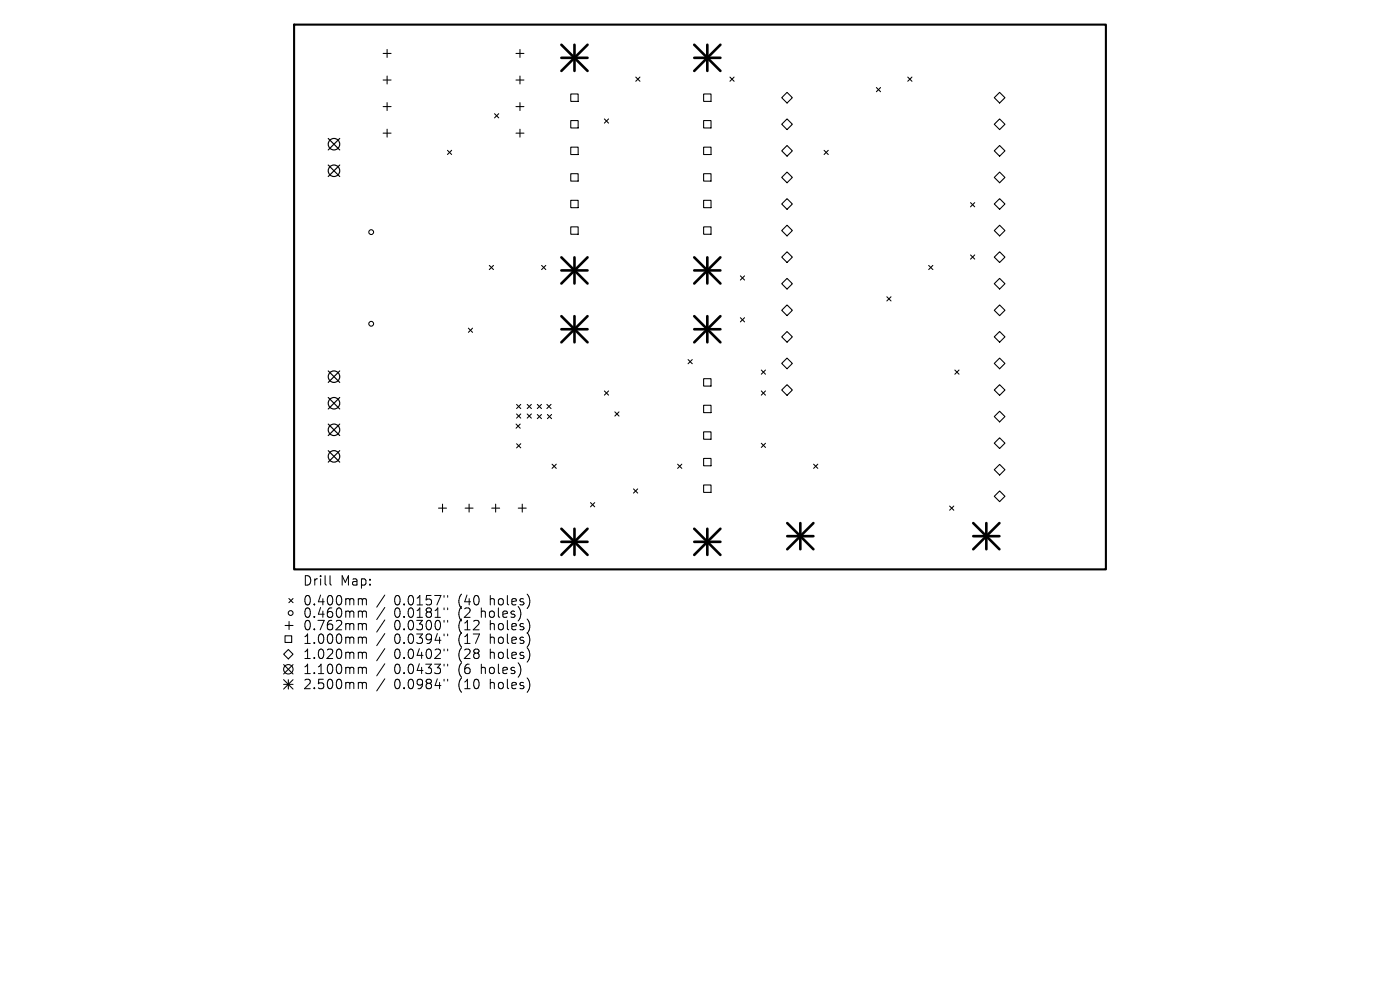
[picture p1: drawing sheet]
<svg xmlns="http://www.w3.org/2000/svg" width="297mm" height="210mm" viewBox="0 0 297 210" stroke-linecap="round" stroke-linejoin="round" font-family="sans-serif">
<defs><g id="words">
<g font-size="2.8">
<text x="64.2" y="124.5">Drill</text>
<text x="72.2" y="124.5">Map:</text>
<text x="64.2" y="128.7">0.400mm</text>
<text x="64.2" y="131.3">0.460mm</text>
<text x="83.6" y="128.7">0.0157&quot;</text>
<text x="83.6" y="131.3">0.0181&quot;</text>
<text x="97.3" y="128.7">(40</text>
<text x="97.3" y="131.3">(2</text>
<text x="102.3" y="131.3">holes)</text>
<text x="104.2" y="128.7">holes)</text>
<text x="64.2" y="134">0.762mm</text>
<text x="64.2" y="136.9">1.000mm</text>
<text x="83.6" y="134">0.0300&quot;</text>
<text x="83.6" y="136.9">0.0394&quot;</text>
<text x="97.3" y="134">(12</text>
<text x="97.3" y="136.9">(17</text>
<text x="104.2" y="134">holes)</text>
<text x="104.2" y="136.9">holes)</text>
<text x="64.2" y="140.1">1.020mm</text>
<text x="64.2" y="143.3">1.100mm</text>
<text x="83.6" y="140.1">0.0402&quot;</text>
<text x="83.6" y="143.3">0.0433&quot;</text>
<text x="97.3" y="140.1">(28</text>
<text x="97.3" y="143.3">(6</text>
<text x="102.3" y="143.3">holes)</text>
<text x="104.2" y="140.1">holes)</text>
<text x="64.2" y="146.5">2.500mm</text>
<text x="83.6" y="146.5">0.0984&quot;</text>
<text x="97.3" y="146.5">(10</text>
<text x="104.2" y="146.5">holes)</text>
</g>
</g></defs>
<path d="M62.4 5.2h172.2v115.6h-172.2z" fill="none" stroke="#000" stroke-width=".44"/>
<g fill="none" stroke="#000" stroke-width=".22">
<path d="M81.3 11.3h1.7M81.3 17h1.7M82.1 10.5v1.7M82.1 16.1v1.7M109.5 11.3h1.7M109.5 17h1.7M110.3 10.5v1.7M110.3 16.1v1.7M121.1 19.9h1.6v1.6h-1.6zM134.9 16.4l.9 .8M135.8 16.4l-.9 .8M149.3 19.9h1.5v1.6h-1.5z"/>
<path d="M154.8 16.4l.9 .8M155.7 16.4l-.9 .8M185.9 18.6l.9 .9M186.8 18.6l-.9 .9M192.6 16.4l.9 .8M193.5 16.4l-.9 .8M81.3 22.6h1.7M81.3 28.2h1.7M82.1 21.8v1.7M82.1 27.4v1.7M94.9 31.9l.9 .9M95.8 31.9l-.9 .9"/>
<path d="M104.9 24.1l.9 .9M105.8 24.1l-.9 .9M109.5 22.6h1.7M109.5 28.2h1.7M110.3 21.8v1.7M110.3 27.4v1.7M121.1 25.6h1.6v1.5h-1.6zM121.1 31.2h1.6v1.6h-1.6zM121.1 36.9h1.6v1.5h-1.6zM128.2 25.2l.9 .9M129.1 25.2l-.9 .9M149.3 25.6h1.5v1.5h-1.5z"/>
<path d="M149.3 31.2h1.5v1.6h-1.5zM149.3 36.9h1.5v1.5h-1.5zM174.8 31.9l.9 .9M175.7 31.9l-.9 .9M103.8 56.3l.9 .9M104.7 56.3l-.9 .9M114.9 56.3l.9 .9M115.8 56.3l-.9 .9M121.1 42.5h1.6v1.6h-1.6zM121.1 48.1h1.6v1.6h-1.6zM149.3 42.5h1.5v1.6h-1.5zM149.3 48.1h1.5v1.6h-1.5z"/>
<path d="M157.1 58.5l.9 .9M158 58.5l-.9 .9M197 56.3l.9 .9M197.9 56.3l-.9 .9M205.9 43l.9 .9M205.9 54.1l.9 .9M206.8 43l-.9 .9M206.8 54.1l-.9 .9M99.4 69.6l.9 .9M100.3 69.6l-.9 .9M146 76.3l.9 .9M146.9 76.3l-.9 .9"/>
<path d="M157.1 67.4l.9 .9M158 67.4l-.9 .9M161.5 78.5l.9 .9M162.4 78.5l-.9 .9M188.1 63l.9 .8M189 63l-.9 .8M202.6 78.5l.9 .9M203.5 78.5l-.9 .9M109.5 90l.9 .8M109.6 85.8l.9 .9M109.6 87.8l.9 .9M109.6 94.1l.9 .9"/>
<path d="M110.4 90l-.9 .8M110.5 85.8l-.9 .9M110.5 87.8l-.9 .9M110.5 94.1l-.9 .9M111.8 85.8l.9 .9M111.8 87.8l.9 .9M112.7 85.8l-.9 .9M112.7 87.8l-.9 .9M114 87.9l.9 .9M114 85.8l.9 .9M114.9 85.8l-.9 .9M114.9 87.9l-.9 .9"/>
<path d="M116 85.8l.9 .9M116.1 87.9l.9 .9M116.9 85.8l-.9 .9M117 87.9l-.9 .9M117.1 98.5l.9 .9M118 98.5l-.9 .9M128.2 82.9l.9 .9M129.1 82.9l-.9 .9M130.4 87.4l.9 .9M131.3 87.4l-.9 .9M143.8 98.5l.8 .9M144.6 98.5l-.8 .9"/>
<path d="M149.3 80.3h1.5v1.6h-1.5zM149.3 86h1.5v1.5h-1.5zM149.3 91.6h1.5v1.6h-1.5zM149.3 97.2h1.5v1.6h-1.5zM161.5 82.9l.9 .9M161.5 94l.9 .9M162.4 82.9l-.9 .9M162.4 94l-.9 .9M172.6 98.5l.9 .9M173.5 98.5l-.9 .9M93 107.8h1.7M93.9 106.9v1.7"/>
<path d="M98.7 107.8h1.7M99.5 106.9v1.7M104.3 107.8h1.7M105.2 106.9v1.7M109.9 107.8h1.7M110.8 106.9v1.7M125.3 106.6l.9 .9M126.2 106.6l-.9 .9M134.4 103.7l.9 .9M135.3 103.7l-.9 .9M149.3 102.9h1.5v1.5h-1.5zM201.5 107.3l.8 .9"/>
<path d="M202.3 107.3l-.8 .9M60.2 138.8l1-1 1 1-1 1zM60.5 134.9h1.4v1.4h-1.4zM60.5 132.7h1.7M61.3 127l.9 .8M61.3 131.8v1.7M62.2 127l-.9 .8M60.2 141l2 2M60.2 144.2l2 2M60.2 145.2h2M61.2 144.2v2M62.2 141l-2 2"/>
<path d="M62.2 144.2l-2 2"/>
<circle cx="78.7" cy="49.2" r=".51"/>
<circle cx="78.7" cy="68.7" r=".51"/>
<circle cx="61.7" cy="130" r=".51"/>
<circle cx="61.2" cy="142" r="1"/>
</g>
<g fill="none" stroke="#000" stroke-width=".23">
<path d="M165.8 20.7l1.2-1.1 1.1 1.1-1.1 1.2zM165.8 32l1.2-1.1 1.1 1.1-1.1 1.1zM165.8 37.6l1.2-1.1 1.1 1.1-1.1 1.2zM167 25.2l1.1 1.2-1.1 1.1-1.2-1.1zM210.9 20.7l1.2-1.1 1.1 1.1-1.1 1.2zM210.9 32l1.2-1.1 1.1 1.1-1.1 1.1zM210.9 37.6l1.2-1.1 1.1 1.1-1.1 1.2zM212.1 25.2l1.1 1.2-1.1 1.1-1.2-1.1zM165.8 43.3l1.2-1.2 1.1 1.2-1.1 1.1zM165.8 48.9l1.2-1.1 1.1 1.1-1.1 1.1zM165.8 54.5l1.2-1.1 1.1 1.1-1.1 1.2zM210.9 43.3l1.2-1.2 1.1 1.2-1.1 1.1z"/>
<path d="M210.9 48.9l1.2-1.1 1.1 1.1-1.1 1.1zM210.9 54.5l1.2-1.1 1.1 1.1-1.1 1.2zM165.8 60.2l1.2-1.1 1.1 1.1-1.1 1.1zM165.8 65.8l1.2-1.1 1.1 1.1-1.1 1.2zM165.8 71.5l1.2-1.2 1.1 1.2-1.1 1.1zM165.8 77.1l1.2-1.1 1.1 1.1-1.1 1.1zM210.9 60.2l1.2-1.1 1.1 1.1-1.1 1.1zM210.9 65.8l1.2-1.1 1.1 1.1-1.1 1.2zM210.9 71.5l1.2-1.2 1.1 1.2-1.1 1.1zM210.9 77.1l1.2-1.1 1.1 1.1-1.1 1.1zM167 81.6l1.1 1.1-1.1 1.2-1.2-1.2zM210.9 88.4l1.2-1.2 1.1 1.2-1.1 1.1z"/>
<path d="M210.9 94l1.2-1.1 1.1 1.1-1.1 1.1zM210.9 99.6l1.2-1.1 1.1 1.1-1.1 1.2zM212.1 81.6l1.1 1.1-1.1 1.2-1.2-1.2zM210.9 105.3l1.2-1.2 1.1 1.2-1.1 1.1z"/>
</g>
<g fill="none" stroke="#000" stroke-width=".24">
<path d="M69.6 29.4l2.5 2.4M69.6 35l2.5 2.4M72.1 29.4l-2.5 2.4M72.1 35l-2.5 2.4M69.6 78.7l2.5 2.4M72.1 78.7l-2.5 2.4M69.6 84.3l2.5 2.5M69.6 90l2.5 2.4M69.6 95.6l2.5 2.4M72.1 84.3l-2.5 2.5M72.1 90l-2.5 2.4M72.1 95.6l-2.5 2.4"/>
<circle cx="70.9" cy="30.6" r="1.22"/>
<circle cx="70.9" cy="36.2" r="1.22"/>
<circle cx="70.9" cy="79.9" r="1.22"/>
<circle cx="70.9" cy="85.5" r="1.22"/>
<circle cx="70.9" cy="91.2" r="1.22"/>
<circle cx="70.9" cy="96.8" r="1.22"/>
</g>
<g fill="none" stroke="#000" stroke-width=".55">
<path d="M119.1 9.5l5.5 5.5M119.1 12.3h5.5M121.9 9.5v5.5M124.6 9.5l-5.5 5.5M147.3 12.3h5.5M147.3 9.5l5.5 5.5M150.1 9.5v5.5M152.8 9.5l-5.5 5.5M119.1 54.6l5.5 5.5M119.1 57.4h5.5M121.9 54.6v5.5M124.6 54.6l-5.5 5.5"/>
<path d="M147.3 57.4h5.5M147.3 54.6l5.5 5.5M150.1 54.6v5.5M152.8 54.6l-5.5 5.5M119.1 67.1l5.5 5.5M119.1 69.8h5.5M121.9 67.1v5.5M124.6 67.1l-5.5 5.5M147.3 69.8h5.5M147.3 67.1l5.5 5.5M150.1 67.1v5.5M152.8 67.1l-5.5 5.5"/>
<path d="M119.1 112.2l5.5 5.5M119.1 114.9h5.5M121.9 112.2v5.5M124.6 112.2l-5.5 5.5M147.3 114.9h5.5M147.3 112.2l5.5 5.5M150.1 112.2v5.5M152.8 112.2l-5.5 5.5M167 111l5.6 5.5M167 113.7h5.6M169.8 111v5.5M172.6 111l-5.6 5.5"/>
<path d="M206.5 113.7h5.5M206.5 111l5.5 5.5M209.2 111v5.5M212 111l-5.5 5.5"/>
</g>
<g fill="none" stroke="#000" stroke-width=".21">
<path d="M70 122.1v1.7l.3 .3M76.3 127l.5 .1 .1 .2M76.3 129.6l.5 .1 .1 .2M76.3 132.3h.3l.3 .3M76.3 135.2l.5 .1 .1 .1M76.3 138.4l.5 .1 .1 .1M76.9 127.3l.3-.3 .4 .1 .1 1.2M76.9 127.3v1M76.9 129.9v1.1M76.9 132.6v1M76.9 135.4v1.1M76.9 138.6v1.1"/>
<path d="M76.9 129.9l.3-.3 .4 .1 .1 1.3M76.9 132.6l.3-.3 .4 .1 .1 1.2M76.9 135.4l.3-.2 .4 .1 .1 1.2M76.9 138.6l.3-.2 .4 .1 .1 1.2M81.6 126.2l-1.7 2.6M81.6 128.9l-1.7 2.5M81.6 131.5l-1.7 2.6M81.6 134.4l-1.7 2.6M81.6 137.6l-1.7 2.6M94.2 126.3v.4M94.2 129v.3M94.2 131.6v.4"/>
<path d="M94.2 134.5v.4M94.2 137.7v.4M95 126.3v.4M95 129v.3M95 131.6v.4M95 134.5v.4M95 137.7v.4M76.3 141.6l.5 .1 .1 .1M76.3 144.8l.5 .1 .1 .1M76.9 141.8v1.1M76.9 145v1.1M76.9 141.8l.3-.2 .4 .1 .1 1.2"/>
<path d="M76.9 145l.3-.2 .4 .1 .1 1.2M81.6 140.8l-1.7 2.6M81.6 144l-1.7 2.6M94.2 140.9v.4M94.2 144.1v.4M95 140.9v.4M95 144.1v.4"/>
</g>
<use href="#words"/>
</svg>
